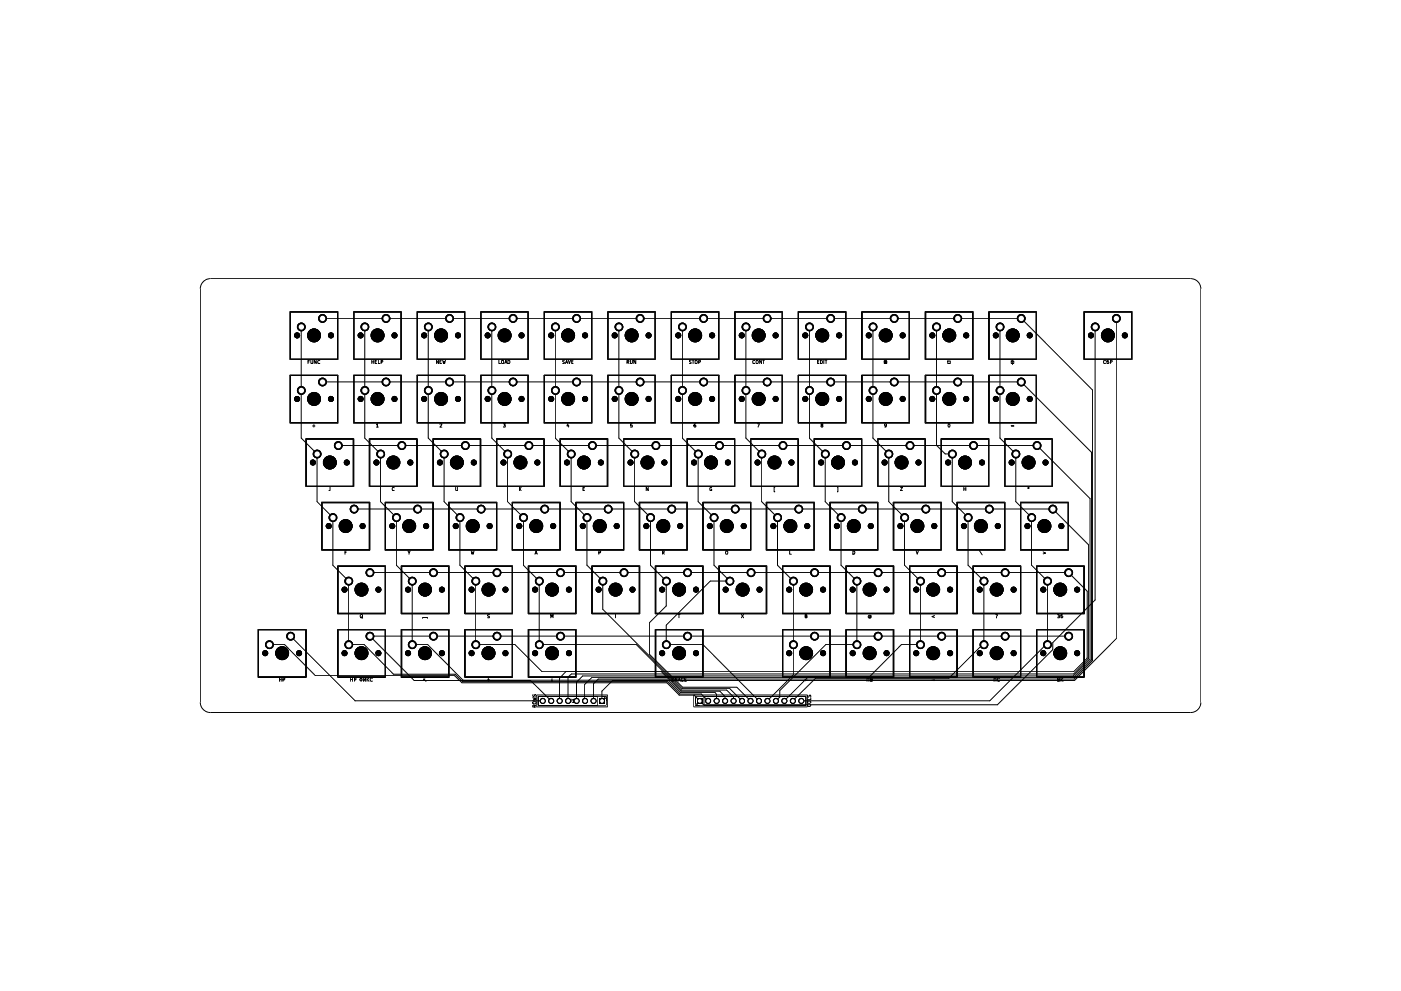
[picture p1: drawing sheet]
<svg xmlns="http://www.w3.org/2000/svg" width="420mm" height="297mm" viewBox="0 0 420 297" stroke-linecap="round" stroke-linejoin="round" font-family="sans-serif">
<g fill="none" stroke="#000" stroke-width=".3">
<path d="M60.7 84.7a3 3 0 0 1 2.4-1.2h294a3 3 0 0 1 3 3.1v123.9a3 3 0 0 1-3 3.1h-294a3 3 0 0 1-3-3.1v-123.9l.1-.7zM86.9 93.3h14.5v14.5h-14.5zM87.1 93.5h14.1v14.2h-14.1zM87.2 93.6h13.9v14h-13.9zM90.3 98v33.3l4.8 4.8v14.3l4.7 4.7v14.3l4.8 4.8v19h4.6l8.8 8.9h18.5l2.2 2.2h61.5l3.7 3.7h6.4l2 2.1M93.4 100l-.6 .1v.2l.6 .4-.3 .3-.3-.1M93.6 100l.3 1 .2-.8 .2 .8 .3-1M94.8 100h.6l-.3 .3 .3 .2v.4h-.6M96.7 95.4h209.5l21.5 21.5v81.1l-5.5 5.5h-142.8l-1.4 1.5v5.1M106 93.3h14.4v14.5h-14.4zM106.1 93.5h14.2v14.2h-14.2zM106.2 93.6h14v14h-14z"/>
<path d="M109.4 98v33.3l4.7 4.8v14.3l4.8 4.7v14.3l4.7 4.8v19h4.7l10.6 10.7h61.4l3.7 3.7h10.5l.4 .5v2M112.4 100l-.6 .1v.2l.6 .4-.2 .3-.4-.1M112.7 100l.2 1 .3-.8 .2 .8 .2-1M125 93.3h14.5v14.5h-14.5zM125.2 93.5h14.1v14.2h-14.1zM125.3 93.6h13.9v14h-13.9zM128.4 98v33.3l4.8 4.8v14.3l4.7 4.7v14.3l4.8 4.8v19h11.7l8.2 8.1h159.4l4.1-4v-20.1l-5.6-5.6h-209.6M131 100h-.5a.51 .51 0 0 0 .5 .7l-.2 .3-.4-.1M131.3 100l.3 1 .1-.8 .2 .8 .3-1M133.9 100h-.4l-.1 .5 .5-.2v.6h-.5M144.1 93.3h14.4v14.5h-14.4zM144.2 93.5h14.2v14.2h-14.2z"/>
<path d="M144.3 93.6h14v14h-14zM147.5 98v33.3l4.7 4.8v14.3l4.8 4.7v14.3l4.7 4.8v19h29.1l13.6 13.6h13.5l2.1 2.1v1.2M150 100h-.5a.51 .51 0 0 0 .5 .7l-.1 .3-.5-.1M150.4 100l.2 1 .2-.8 .2 .8 .2-1M163.1 93.3h14.5v14.5h-14.5zM163.3 93.5h14.1v14.2h-14.1zM163.4 93.6h13.9v14h-13.9zM166.5 98v33.3l4.8 4.8v14.3l4.7 4.7v14.3l4.8 4.8v8.4l23.8 23.8h14.3l3.6 3.7M169.1 100h-.5a.51 .51 0 0 0 .5 .7l-.2 .3-.4-.1M169.4 100l.3 1 .1-.8 .2 .8 .3-1M171.5 100h.6l-.4 1M182.2 93.3h14.4v14.5h-14.4z"/>
<path d="M182.3 93.5h14.2v14.2h-14.2zM182.4 93.6h14v14h-14zM185.6 98v33.3l4.7 4.8v14.3l4.8 4.7v14.3l4.7 4.8v7.4l-5 5v9.6l9.9 9.8h16.3l4 4.1M188.1 100h-.5a.51 .51 0 0 0 .5 .7l-.1 .3-.5-.1M188.5 100l.2 1 .2-.8 .2 .8 .2-1M189.6 100h.6l-.3 .3 .3 .3v.3h-.6M201.2 93.3h14.5v14.5h-14.5zM201.4 93.5h14.1v14.2h-14.1zM201.5 93.6h13.9v14h-13.9zM204.6 98v33.3l4.8 4.8v14.3l4.7 4.7v14.3l4.8 4.8h-5.9l-13.2 13.2v5.8h11l16.8 16.9M207.2 100h-.5a.51 .51 0 0 0 .5 .7l-.2 .3-.4-.1M207.5 100l.3 1 .1-.8 .2 .8 .3-1"/>
<path d="M208.6 100h.7l-.3 .3 .3 .3-.1 .3h-.6M209.6 100h.6l-.4 1M220.3 93.3h14.4v14.5h-14.4zM220.4 93.5h14.2v14.2h-14.2zM220.5 93.6h14v14h-14zM223.7 98v33.3l4.7 4.8v14.3l4.8 4.7v14.3l4.7 4.8v28.1l-7.8 7.8M226.2 100h-.5a.51 .51 0 0 0 .5 .7l-.1 .3-.5-.1M226.6 100l.2 1 .2-.8 .2 .8 .2-1M228 99.9l-.2 .8h.5M228.7 100h.6l-.4 .3 .4 .3-.1 .3h-.5M239.3 93.3h14.5v14.5h-14.5zM239.5 93.5h14.1v14.2h-14.1z"/>
<path d="M239.6 93.6h13.9v14h-13.9zM242.7 98v33.3l4.8 4.8v14.3l4.7 4.7v14.3l4.8 4.8v19h-9.4l-13.8 13.8v2l-1.1 1.1M245.3 100h-.5a.51 .51 0 0 0 .5 .7l-.2 .3-.4-.1M245.6 100l.3 1 .1-.8 .2 .8 .3-1M247.1 99.9l-.3 .8h.6M258.4 93.3h14.4v14.5h-14.4zM258.5 93.5h14.2v14.2h-14.2zM258.6 93.6h14v14h-14zM261.8 98v33.3l4.7 4.8v14.3l4.8 4.7v14.3l4.7 4.8v19h-5.7l-9.5 9.7M264.3 100h-.5a.51 .51 0 0 0 .5 .7l-.1 .3-.5-.1M264.7 100l.2 1 .2-.8 .2 .8 .2-1M266.4 100h-.5v.5a.33 .33 0 0 1 .4 0 .33 .33 0 0 1 0 .5 .33 .33 0 0 1-.4-.1"/>
<path d="M267.3 100h-.4l-.1 .5 .4-.2 .1 .6h-.5M277.4 93.3h14.5v14.5h-14.5zM277.6 93.5h14.1v14.2h-14.1zM277.7 93.6h13.9v14h-13.9zM280.8 98v35.4l2.7 2.7h2.1v14.3l4.7 4.7v14.3l4.8 4.8v19h-.5l-10 10.1h-40l-6.9 6.8M283.4 100h-.5a.51 .51 0 0 0 .5 .7l-.2 .3-.4-.1M283.7 100l.3 1 .1-.8 .2 .8 .3-1M285.4 100h-.3l-.2 .2v.7a.35 .35 0 0 0 .6-.1 .35 .35 0 0 0-.4-.5l-.2 .3M296.5 93.3h14.4v14.5h-14.4zM296.6 93.5h14.2v14.2h-14.2zM296.7 93.6h14v14h-14zM299.9 98v33.3l4.7 4.8v14.3l4.8 4.7v14.3l4.7 4.8v19h-.4l-16.9 16.9h-56.5"/>
<path d="M302.4 100h-.5a.51 .51 0 0 0 .5 .7l-.1 .3-.5-.1M302.8 100l.2 1 .2-.8 .2 .8 .2-1M304.5 100h-.4l-.1 .2v.7a.35 .35 0 0 0 .5-.1 .35 .35 0 0 0-.4-.5l-.1 .3M304.9 100h.6l-.4 1M325 93.3h14.6v14.5h-14.6zM325.2 93.5h14.2v14.2h-14.2zM325.2 93.6h14.1v14h-14.1zM328.4 98v81.8l-12.7 12.8v2.1l-16.6 16.5h-88.1l-2.8-2.8M331.5 100l-.5 .1a.38 .38 0 0 0 0 .4 .38 .38 0 0 0 .5 .1v.3h-.6M331.8 100l.3 1 .1-.8 .2 .8 .3-1M334.8 95.4v96l-12.6 12.6h-138.5l-3.2 3.2v2.9M86.9 112.4h14.5v14.5h-14.5z"/>
<path d="M87.1 112.6h14.1v14.1h-14.1zM87.2 112.6h13.9v14h-13.9zM92.4 108.5h.3M92.9 107.9h-.5v1.1M93.2 107.9l.1 1.1h.4l.1-1.1M93.4 119l-.6 .1v.3l.6 .3-.3 .4-.3-.1M93.6 119l.3 1.1 .2-.8 .2 .8 .3-1.1M94.8 107.9v1.1l-.6-1.1v1.1M95.1 119l-.2 .7h.6M95.3 119.4v.7M95.9 108.1a.48 .48 0 0 0-.7 .2 .48 .48 0 0 0 .3 .7l.4-.1M96.7 114.5h209.5l21.1 21.1v62.2l-5.3 5.3"/>
<path d="M106 112.4h14.4v14.5h-14.4zM106.1 112.6h14.2v14.1h-14.2zM106.2 112.6h14v14h-14zM111.5 108.5h.6M111.5 107.9v1.1M111.9 119h-.5a.51 .51 0 0 0 .5 .7l-.1 .4-.5-.1M112.1 107.9v1.1M112.3 119l.2 1.1 .2-.8 .2 .8 .2-1.1M112.5 108.5h.4M113 107.9h-.5v1.1h.5M113.5 119.3l.2-.3v1.1M113.5 107.9v1.1h.5"/>
<path d="M114.3 108.5l.5-.1-.2-.5h-.3v1.1M114.5 119.1l.1-.1a.47 .47 0 0 1 .4 .6 .47 .47 0 0 1-.5 .4zM114.5 100.4l-.5 .2v-.5h.5v.7l-.5 .2M125 112.4h14.5v14.5h-14.5zM125.2 112.6h14.1v14.1h-14.1zM125.3 112.6h13.9v14h-13.9zM131 119h-.5a.51 .51 0 0 0 .5 .7l-.2 .4-.4-.1M131.3 119l.3 1.1 .1-.8 .2 .8 .3-1.1M131.5 107.9v1.1l-.6-1.1v1.1M131.9 108.5h.3M132.4 107.9h-.5v1.1h.5M132.5 119.3l.3-.3v1.1"/>
<path d="M132.5 100.2l.3-.2v1M132.5 101h.6M132.8 107.9l.2 1.1 .2-.7 .1 .7 .3-1.1M133.9 119h-.3l-.2 .5 .1 .5h.4v-.6l-.5 .2M144.1 112.4h14.4v14.5h-14.4zM144.2 112.6h14.2v14.1h-14.2zM144.3 112.6h14v14h-14zM149.6 107.9v1.1h.5M150 119h-.5a.51 .51 0 0 0 .5 .7l-.1 .4-.5-.1M150.4 119l.2 1.1 .2-.8 .2 .8 .2-1.1M150.6 107.9l.4 .2v.9h-.5l-.1-.4zM151.4 109l.3-1.1 .4 1.1"/>
<path d="M151.5 108.7h.4M151.6 100.1l.5-.1v.2l-.6 .8h.6M151.6 119.1l.5-.1v.3l-.6 .8h.6M152.3 107.9l.6 .3-.2 .8h-.4zM152.5 100.2l.3-.2v1M152.5 119.1l.5-.1 .1 .2-.6 .9h.6M152.5 101h.6M163.1 112.4h14.5v14.5h-14.5zM163.3 112.6h14.1v14.1h-14.1zM163.4 112.6h13.9v14h-13.9zM169.1 119h-.5a.51 .51 0 0 0 .5 .7l-.2 .4-.4-.1M169.2 108l-.5 .1 .5 .8-.5 .1"/>
<path d="M169.4 119l.3 1.1 .1-.8 .2 .8 .3-1.1M169.6 109l.3-1.1 .4 1.1M169.7 108.7h.5M170.4 107.9l.4 1.1 .3-1.1M170.6 100.1l.5-.1 .1 .2-.7 .8h.7M170.6 119.1l.5-.1 .1 .3-.7 .8h.7M171.4 108.5h.4M171.7 119.5l-.1-.5h.4l.1 .3-.6 .3 .2 .5 .4-.3-.1-.3M171.9 107.9h-.5v1.1h.5M182.2 112.4h14.4v14.5h-14.4zM182.3 112.6h14.2v14.1h-14.2zM182.4 112.6h14v14h-14z"/>
<path d="M188 108.5h.6l-.1-.6h-.5v1.1M188.1 119h-.5a.51 .51 0 0 0 .5 .7l-.1 .4-.5-.1M188.3 108.5l.3 .5M188.5 119l.2 1.1 .2-.8 .2 .8 .2-1.1M189.1 107.9v1.1l.6-.2v-.9M189.6 119h.6l-.3 .4 .3 .2v.4h-.6M190.6 100.1l.5-.1 .1 .2-.6 .8h.6M190.6 119h.6l-.4 .4 .4 .2-.1 .4h-.5M190.7 107.9v1.1l-.6-1.1v1.1M201.2 112.4h14.5v14.5h-14.5zM201.4 112.6h14.1v14.1h-14.1zM201.5 112.6h13.9v14h-13.9z"/>
<path d="M207.2 119h-.5a.51 .51 0 0 0 .5 .7l-.2 .4-.4-.1M207.3 108l-.5 .1v.3l.5 .2-.1 .4h-.4M207.5 119l.3 1.1 .1-.8 .2 .8 .3-1.1M207.6 107.9h.5M207.9 107.9v1.1M208.4 108.1l.3-.2 .3 .2v.9l-.6-.1zM208.6 119h.7l-.3 .4 .3 .2-.1 .4h-.6M209.5 108.5h.4l.2-.3-.6-.3v1.1M209.8 119.5l-.1-.5h.4l.1 .3-.6 .3 .2 .5 .4-.3-.1-.3M220.3 112.4h14.4v14.5h-14.4zM220.4 112.6h14.2v14.1h-14.2zM220.5 112.6h14v14h-14z"/>
<path d="M226.2 119h-.5a.51 .51 0 0 0 .5 .7l-.1 .4-.5-.1M226.3 108.1v-.1a.52 .52 0 0 0-.6 .3 .52 .52 0 0 0 .2 .7l.4-.1M226.6 119l.2 1.1 .2-.8 .2 .8 .2-1.1M226.7 108.1l.3-.2 .3 .2-.1 .9-.5-.1zM228 119l-.2 .7h.5M228.3 100.3v.7M228.3 119.4v.7M228.4 107.9v1.1l-.6-1.1v1.1M228.7 107.9h.6M228.9 119l-.2 .7h.6M229 107.9v1.1M229.2 119.4v.7"/>
<path d="M239.3 112.4h14.5v14.5h-14.5zM239.5 112.6h14.1v14.1h-14.1zM239.6 112.6h13.9v14h-13.9zM245.2 108.5h.3M245.3 119h-.5a.51 .51 0 0 0 .5 .7l-.2 .4-.4-.1M245.6 119l.3 1.1 .1-.8 .2 .8 .3-1.1M245.6 107.9h-.4v1.1h.4M246 107.9l.6 .3-.1 .8h-.5zM247.1 107.9v1.1M247.3 119h-.5v.5a.33 .33 0 0 1 .5 0 .33 .33 0 0 1 0 .5 .33 .33 0 0 1-.5 0M247.3 100.3v.7M247.4 107.9h.6"/>
<path d="M247.7 107.9v1.1M247.8 119.1l.1-.1a.47 .47 0 0 1 .4 .6 .47 .47 0 0 1-.5 .4zM248.3 100.4l-.5 .2v-.6l.5 .2-.1 .7-.4 .1M258.4 112.4h14.4v14.5h-14.4zM258.5 112.6h14.2v14.1h-14.2zM258.6 112.6h14v14h-14zM264.3 119h-.5a.51 .51 0 0 0 .5 .7l-.1 .4-.5-.1M264.7 119l.2 1.1 .2-.8 .2 .8 .2-1.1M265.2 108.2h.7v.8h-.7zM265.3 108.2v.8M265.4 108.2v.8M265.5 108.2v.8"/>
<path d="M265.6 108.2v.8M265.7 108.2v.8M265.8 108.2v.8M265.9 108.2v.8M266.4 119h-.5v.5a.33 .33 0 0 1 .4 0 .33 .33 0 0 1 0 .5 .33 .33 0 0 1-.4 0M267.3 119h-.3l-.2 .5 .2 .6 .3-.1-.1-.6-.4 .2M277.4 112.4h14.5v14.5h-14.5zM277.6 112.6h14.1v14.1h-14.1zM277.7 112.6h13.9v14h-13.9zM283.4 119h-.5a.51 .51 0 0 0 .5 .7l-.2 .4-.4-.1M283.7 119l.3 1.1 .1-.8 .2 .8 .3-1.1M284.2 108.2h.8v.8h-.8z"/>
<path d="M285.4 119h-.3l-.2 .3v.7a.35 .35 0 0 0 .6-.2 .35 .35 0 0 0-.4-.4l-.2 .2M285.8 100.2l.4-.2v1M285.8 119.1l.5-.1 .1 .2-.6 .9h.6M285.8 101h.6M296.5 112.4h14.4v14.5h-14.4zM296.6 112.6h14.2v14.1h-14.2zM296.7 112.6h14v14h-14zM302.4 119h-.5a.51 .51 0 0 0 .5 .7l-.1 .4-.5-.1M302.8 119l.2 1.1 .2-.8 .2 .8 .2-1.1M303.3 108.2h.7v.8h-.7zM303.7 107.9v1.4M304.5 119h-.4l-.1 .3v.7a.35 .35 0 0 0 .5-.2 .35 .35 0 0 0-.4-.4l-.1 .2"/>
<path d="M305.1 119.5l-.1-.5h.4l.1 .3-.6 .3 .2 .5 .4-.3-.2-.3M331.6 108.1l-.3-.2-.3 .3v.7h.6M332.5 107.9h-.5v1.1h.4l.2-.3-.2-.3h-.4M333 100.2l.2-.2v1M333 108.5h.3l.3-.3-.6-.3v1.1M333 101h.6M91.7 131.4h14.4v14.5h-14.4zM91.8 131.6h14.2v14.2h-14.2zM91.9 131.7h14v14h-14zM93.7 127.7h.8M94.1 127.3v.7M98.1 138.1h-.5a.51 .51 0 0 0 .5 .7l-.1 .3-.5-.1"/>
<path d="M98.5 138.1l.2 1 .2-.8 .2 .8 .2-1M100.2 138.1h-.5v.5l.3-.2 .2 .3v.3h-.5M101.4 133.5h209.6l15.9 15.9v48.2l-5 5h-147.1l-1.9 1.9v5.6M110.7 131.4h14.5v14.5h-14.5zM110.9 131.6h14.2v14.2h-14.2zM111 131.7h13.9v14h-13.9zM112.9 127.3l.3-.3v1M112.9 128h.6M113.5 120.1h.5M116.7 138.1l-.6 .2 .6 .4v.3h-.6M117 138.1l.3 1 .1-.8 .2 .8 .3-1M118.2 138.3l.3-.2v1"/>
<path d="M118.2 139.1h.6M119.1 138.3l.4-.2v1M119.1 139.1h.6M129.8 131.4h14.4v14.5h-14.4zM129.9 131.6h14.2v14.2h-14.2zM130 131.7h14v14h-14zM131.9 127.2l.4-.2 .2 .3-.6 .7h.6M132.5 120.1h.6M135.7 138.1l-.6 .2 .6 .4v.3h-.6M136.1 138.1l.2 1 .2-.8 .2 .8 .2-1M137.2 138.3l.4-.2v1M137.2 139.1h.6"/>
<path d="M138.2 138.1h.7l-.5 1M148.8 131.4h14.5v14.5h-14.5zM149 131.6h14.2v14.2h-14.2zM149.1 131.7h13.9v14h-13.9zM151 127h.6l-.4 .4 .4 .2-.1 .4-.5-.1M154.8 138.1l-.6 .2 .6 .4v.3h-.6M155.1 138.1l.3 1 .1-.8 .2 .8 .3-1M156.3 138.2l.5-.1 .1 .2-.6 .8h.6M157.2 138.1h.6l-.3 .3 .3 .2v.4h-.6M167.9 131.4h14.4v14.5h-14.4zM168 131.6h14.2v14.2h-14.2zM168.1 131.7h14v14h-14z"/>
<path d="M170.3 127l-.3 .7h.6M170.5 127.3v.7M173.8 138.1l-.6 .2 .6 .4v.3h-.6M174.2 138.1l.2 1 .2-.8 .2 .8 .2-1M175.3 138.2l.6-.1v.2l-.6 .8h.6M176.9 138.5l-.5 .2-.1-.4 .6-.1v.7l-.5 .2M186.9 131.4h14.5v14.5h-14.5zM187.1 131.6h14.2v14.2h-14.2zM187.2 131.7h13.9v14h-13.9zM189.6 127h-.5v.5l.5-.1v.6l-.5-.1M192.9 138.1l-.6 .2 .6 .4v.3h-.6M193.2 138.1l.3 1 .1-.8 .2 .8 .3-1"/>
<path d="M194.4 138.1h.6l-.4 .3 .4 .3-.1 .3h-.5M195.6 138l-.3 .8h.7M195.8 138.4v.7M206 131.4h14.4v14.5h-14.4zM206.1 131.6h14.2v14.2h-14.2zM206.2 131.7h14v14h-14zM208.6 127l-.3 .1-.2 .3 .1 .6h.4v-.6l-.5 .2M211.9 138.1l-.6 .2 .6 .4v.3h-.6M212.3 138.1l.2 1 .2-.8 .2 .8 .2-1M213.4 138.1h.6l-.3 .3 .3 .3v.3h-.6M215 138.5l-.5 .2-.1-.4 .6-.1v.7l-.5 .2M225 131.4h14.5v14.5h-14.5z"/>
<path d="M225.2 131.6h14.2v14.2h-14.2zM225.3 131.7h13.9v14h-13.9zM227.2 127h.6l-.5 1M231 138.1l-.6 .2 .6 .4v.3h-.6M231.3 138.1l.3 1 .1-.8 .2 .8 .3-1M232.7 138l-.2 .8h.6M233 138.4v.7M234 138.1h-.5l-.1 .5 .4-.2 .2 .6h-.6M244.1 131.4h14.4v14.5h-14.4zM244.2 131.6h14.2v14.2h-14.2zM244.3 131.7h14v14h-14zM246.4 127.4l-.1-.3 .3-.1 .2 .3-.5 .2v.5h.4l-.1-.6"/>
<path d="M250 138.1l-.6 .2 .6 .4v.3h-.6M250.4 138.1l.2 1 .2-.8 .2 .8 .2-1M252.1 138.1h-.5l-.1 .5 .5-.2 .1 .6h-.6M252.5 138.3l.3-.2v1M252.5 139.1h.6M263.1 131.4h14.5v14.5h-14.5zM263.3 131.6h14.2v14.2h-14.2zM263.4 131.7h13.9v14h-13.9zM265.9 127.4l-.5 .3-.1-.6 .4-.1 .2 .3-.2 .7h-.4M269.1 138.1l-.6 .2 .6 .4v.3h-.6M269.4 138.1l.3 1 .1-.8 .2 .8 .3-1M271.1 138.1h-.4l-.1 .5 .4-.2 .1 .6h-.5"/>
<path d="M271.5 138.1h.7l-.4 1M282.2 131.4h14.4v14.5h-14.4zM282.3 131.6h14.2v14.2h-14.2zM282.4 131.7h14v14h-14zM284.6 127a.47 .47 0 0 1 .3 .6 .47 .47 0 0 1-.5 .3l-.1-.5zM288.1 138.1l-.6 .2 .6 .4v.3h-.6M288.5 138.1l.2 1 .2-.8 .2 .8 .2-1M290.2 138.1h-.4l-.2 .4 .1 .5h.5l-.1-.6-.5 .3M290.6 138.1h.6l-.4 .3 .4 .2v.4h-.6M301.2 131.4h14.5v14.5h-14.5zM301.4 131.6h14.2v14.2h-14.2zM301.5 131.7h13.9v14h-13.9z"/>
<path d="M303.3 127.5h.7M303.3 127.8h.7M307.2 138.1l-.6 .2 .6 .4v.3h-.6M307.5 138.1l.3 1 .1-.8 .2 .8 .3-1M309.2 138.1h-.3l-.2 .4 .1 .5h.4l-.1-.6-.4 .3M310.2 138.5l-.4 .2-.2-.4 .6-.1v.7l-.4 .2M96.4 150.5h14.6v14.5h-14.6zM96.6 150.7h14.2v14.1h-14.2zM96.6 150.7h14.1v14h-14.1zM99 146v1l-.4 .1M102.9 157.2l-.6 .1 .6 .7-.6 .1M103.2 157.1l.3 1.1 .1-.8 .2 .8 .3-1.1"/>
<path d="M104.9 157.1l-.3 .1-.2 .8 .2 .2 .4-.2-.2-.5-.4 .2M106.2 152.6h209.5l10.8 10.7v34.1l-4.5 4.6h-150.6l-1.1 .9v7.2M115.4 150.5h14.6v14.5h-14.6zM115.6 150.7h14.2v14.1h-14.2zM115.7 150.7h14.1v14h-14.1zM118.2 146.2v-.1a.52 .52 0 0 0-.6 .3 .52 .52 0 0 0 .2 .7l.4-.1M121.4 157.2h-.5v.3l.5 .2v.4h-.5M121.8 157.1l.2 1.1 .2-.8 .2 .8 .2-1.1M122.9 157.4l.4-.3v1.1M122.9 158.2h.6M124 157.2h.5v.4l-.6 .6h.6M134.5 150.5h14.6v14.5h-14.6z"/>
<path d="M134.7 150.7h14.2v14.1h-14.2zM134.7 150.7h14.1v14h-14.1zM136.7 146l.1 1.1 .4-.1v-1M140.5 157.2h-.5v.3l.5 .2v.4h-.5M140.8 157.1l.3 1.1 .1-.8 .3 .8 .1-1.1M142 157.4l.3-.3v1.1M142 158.2h.6M143.2 157.6l-.2-.4h.5v.3l-.5 .1 .2 .6 .3-.1-.2-.5M153.5 150.5h14.6v14.5h-14.6zM153.7 150.7h14.2v14.1h-14.2zM153.8 150.7h14.1v14h-14.1zM155.8 146v1.1"/>
<path d="M155.9 146.5l.4 .6M156.3 146l-.5 .6M159.5 157.2h-.5v.3l.5 .2v.4h-.5M159.9 157.1l.2 1.1 .2-.8 .2 .8 .2-1.1M161 157.2h.6v.4l-.6 .6h.6M162.2 157.1l-.1 .7h.5M162.5 157.5v.7M172.6 150.5h14.6v14.5h-14.6zM172.8 150.7h14.2v14.1h-14.2zM172.8 150.7h14.1v14h-14.1zM174.8 146.6h.4M175.3 146h-.5v1.1h.5"/>
<path d="M178.6 157.2h-.5v.3l.5 .2v.4h-.5M178.9 157.1l.3 1.1 .1-.8 .3 .8 .1-1.1M180.1 157.1h.6l-.4 .4 .4 .1v.5h-.6M181.3 157.1l.3 .2-.2 .9-.3-.2zM191.6 150.5h14.6v14.5h-14.6zM191.8 150.7h14.2v14.1h-14.2zM191.9 150.7h14.1v14h-14.1zM194.4 146v1.1l-.6-1.1v1.1M197.6 157.2h-.5v.3l.5 .2v.4h-.5M198 157.1l.2 1.1 .2-.8 .2 .8 .2-1.1M199.1 157.1h.6l-.3 .4 .3 .1v.5h-.6M200.7 157.1h-.5v.5v-.1l.5 .1v.5h-.5"/>
<path d="M210.7 150.5h14.6v14.5h-14.6zM210.9 150.7h14.2v14.1h-14.2zM210.9 150.7h14.1v14h-14.1zM213.4 146.1a.52 .52 0 0 0-.5 .3 .52 .52 0 0 0 .1 .7h.4v-.5h-.1M216.7 157.2h-.5v.3l.5 .2v.4h-.5M217 157.1l.3 1.1 .1-.8 .3 .8 .1-1.1M218.4 157.1l-.2 .7h.7M218.7 157.5v.7M219.4 157.1l.3 .2-.2 .9-.3-.2zM229.7 150.5h14.6v14.5h-14.6zM229.9 150.7h14.2v14.1h-14.2zM230 150.7h14.1v14h-14.1z"/>
<path d="M232.4 146h-.2v1.4h.2M235.7 157.2h-.5v.3l.5 .2v.4h-.5M236.1 157.1l.2 1.1 .2-.8 .2 .8 .2-1.1M237.5 157.1l-.3 .7h.7M237.7 157.5v.7M238.7 157.1l-.4 .3v.7h.5l-.2-.6-.3 .2M248.8 150.5h14.6v14.5h-14.6zM249 150.7h14.2v14.1h-14.2zM249 150.7h14.1v14h-14.1zM251.1 146h.2v1.4h-.2M254.8 157.2h-.5v.3l.5 .2v.4h-.5M255.1 157.1l.3 1.1 .1-.8 .3 .8 .1-1.1"/>
<path d="M256.9 157.1h-.5l-.1 .5 .4-.1 .2 .6h-.6M257.3 157.2h.5v.4l-.6 .6h.6M267.8 150.5h14.6v14.5h-14.6zM268 150.7h14.2v14.1h-14.2zM268.1 150.7h14.1v14h-14.1zM270 146h.7l-.7 1.1h.7M273.8 157.2h-.5v.3l.5 .2v.4h-.5M274.2 157.1l.2 1.1 .2-.8 .2 .8 .2-1.1M275.9 157.1h-.5l-.1 .5 .5-.1 .1 .6h-.6M276.5 157.6l-.1-.4h.5v.3l-.5 .1 .1 .6 .4-.1-.2-.5M286.9 150.5h14.6v14.5h-14.6zM287.1 150.7h14.2v14.1h-14.2z"/>
<path d="M287.1 150.7h14.1v14h-14.1zM289.1 146.6h.5M289.1 146v1.1M289.6 146v1.1M292.9 157.2h-.5v.3l.5 .2v.4h-.5M293.2 157.1l.3 1.1 .1-.8 .3 .8 .1-1.1M294.9 157.1l-.3 .1-.2 .8 .6 .1-.2-.6-.4 .2M295.6 157.1l-.2 .7h.6M295.8 157.5v.7M305.9 150.5h14.6v14.5h-14.6zM306.1 150.7h14.2v14.1h-14.2zM306.2 150.7h14.1v14h-14.1z"/>
<path d="M308.2 146.2h.5M308.3 146.5l.1-.2 .1 .2M308.4 146v.3M311.9 157.2h-.5v.3l.5 .2v.4h-.5M312.3 157.1l.2 1.1 .2-.8 .2 .8 .2-1.1M313.4 157.1h.7l-.4 1.1M314.6 157.1l.4 .2-.2 .9-.3-.2zM101.2 169.5h14.5v14.5h-14.5zM101.3 169.7h14.2v14.2h-14.2zM101.5 169.8h13.9v14h-13.9zM103.5 165.6h.3M103.9 165.1h-.4v1"/>
<path d="M107.6 176.3h-.5v.2l.5 .3v.3h-.5M107.9 176.2l.3 1 .2-.8 .2 .8 .2-1M109.1 176.2h.7l-.4 1M120.3 169.5h14.4v14.5h-14.4zM120.4 169.7h14.2v14.2h-14.2zM120.5 169.8h14v14h-14zM122.3 165.1l.4 .6 .3-.6M122.7 165.7v.4M126.2 176.3h-.6v.2l.6 .4-.2 .3-.4-.1M126.6 176.2l.1 1 .3-.8 .2 .8 .2-1M127.8 176.4l.2-.2v1M127.8 177.2h.5"/>
<path d="M128.6 176.2h.7l-.4 .3 .3 .1 .1 .4-.7 .1M139.3 169.5h14.5v14.5h-14.5zM139.4 169.7h14.2v14.2h-14.2zM139.6 169.8h13.9v14h-13.9zM141.3 165.1l.3 1 .1-.7 .2 .7 .3-1M145.3 176.3h-.6v.2l.6 .4-.3 .3-.3-.1M145.6 176.2l.2 1 .2-.8 .2 .8 .3-1M146.8 176.4l.3-.2v1M146.8 177.2h.5M148.3 176.6l-.5 .2-.1-.5 .6 .1-.1 .7-.4 .1M158.4 169.5h14.4v14.5h-14.4zM158.5 169.7h14.2v14.2h-14.2z"/>
<path d="M158.6 169.8h14v14h-14zM160.4 166.1l.4-1 .3 1M160.5 165.9h.5M164.3 176.3h-.6v.2l.6 .4-.2 .3-.4-.1M164.7 176.2l.1 1 .3-.8 .2 .8 .2-1M165.9 176.3h.5v.3l-.6 .6h.6M167.3 176.2h-.5v.5l.5-.1 .1 .4-.6 .1M177.4 169.5h14.5v14.5h-14.5zM177.5 169.7h14.2v14.2h-14.2zM177.7 169.8h13.9v14h-13.9zM179.6 165.7l.5-.1v-.4l-.5-.1v1M183.4 176.3h-.6v.2l.6 .4-.3 .3-.3-.1"/>
<path d="M183.7 176.2l.2 1 .2-.8 .2 .8 .3-1M184.8 176.2h.6l-.3 .3 .3 .2v.4h-.6M185.8 176.4l.3-.2v1M185.8 177.2h.6M196.5 169.5h14.4v14.5h-14.4zM196.6 169.7h14.2v14.2h-14.2zM196.7 169.8h14v14h-14zM198.6 165.7l.5-.1v-.4l-.5-.1v1M198.9 165.7l.3 .4M202.4 176.3h-.6v.2l.6 .4-.2 .3-.4-.1M202.8 176.2l.1 1 .3-.8 .2 .8 .2-1M203.9 176.2h.6l-.4 .3 .4 .2v.4h-.6"/>
<path d="M205.4 176.2l-.5 .2v.7l.6-.1-.3-.5-.3 .3M215.5 169.5h14.5v14.5h-14.5zM215.6 169.7h14.2v14.2h-14.2zM215.8 169.8h13.9v14h-13.9zM217.8 165.1l.5 .3-.2 .7h-.3l-.2-.3zM221.5 176.3h-.6v.2l.6 .4-.3 .3-.3-.1M221.8 176.2l.2 1 .2-.8 .2 .8 .3-1M223.2 176.1l-.2 .8h.6M223.4 176.5v.7M223.9 176.4l.3-.2v1M223.9 177.2h.6M234.6 169.5h14.4v14.5h-14.4z"/>
<path d="M234.7 169.7h14.2v14.2h-14.2zM234.8 169.8h14v14h-14zM236.8 165.1v1h.5M240.5 176.3h-.6v.2l.6 .4-.2 .3-.4-.1M240.9 176.2l.1 1 .3-.8 .2 .8 .2-1M242.2 176.1l-.1 .8h.6M242.5 176.5v.7M242.9 176.2h.7l-.4 1M253.6 169.5h14.5v14.5h-14.5zM253.7 169.7h14.2v14.2h-14.2zM253.9 169.8h13.9v14h-13.9zM255.8 165.1a.55 .55 0 0 1 .5 .4 .55 .55 0 0 1-.2 .6h-.3z"/>
<path d="M259.6 176.3h-.6l.2 .4 .4 .2-.3 .3-.3-.1M259.9 176.2l.2 1 .2-.8 .2 .8 .3-1M261.6 176.2h-.5v.5l.1-.2 .4 .2v.4h-.5M262 176.2h.6l-.3 .3 .3 .1v.4l-.6 .1M272.7 169.5h14.4v14.5h-14.4zM272.8 169.7h14.2v14.2h-14.2zM272.9 169.8h14v14h-14zM274.7 165.1l.4 1 .3-1M278.6 176.3h-.6v.2l.6 .4-.2 .3-.4-.1M279 176.2l.1 1 .3-.8 .2 .8 .2-1M280.7 176.2h-.5v.5v-.2l.5 .2v.4h-.5M281.7 176.6l-.5 .2-.1-.5 .6 .1-.2 .7-.3 .1"/>
<path d="M291.7 169.5h14.5v14.5h-14.5zM291.8 169.7h14.2v14.2h-14.2zM292 169.8h13.9v14h-13.9zM293.7 165l.9 1.3M297.7 176.3h-.6v.2l.6 .4-.3 .3-.3-.1M298 176.2l.2 1 .2-.8 .2 .8 .3-1M299.6 176.2l-.4 .2v.7h.5l-.1-.6-.4 .3M300.7 176.2h-.6v.5l.6-.1v.4l-.6 .1M310.8 169.5h14.4v14.5h-14.4zM310.9 169.7h14.2v14.2h-14.2zM311 169.8h14v14h-14zM312.8 165.4l.8 .4-.8 .2"/>
<path d="M316.7 176.3l-.6 .1 .6 .6-.6 .1M317.1 176.2l.1 1 .3-.8 .2 .8 .2-1M318.2 176.2h.7l-.5 1M319.2 176.4l.2-.2v1M319.2 177.2h.6M77.3 188.6h14.6v14.5h-14.6zM77.5 188.8h14.2v14.1h-14.2zM77.6 188.8h14.1v14h-14.1zM80.8 193.2h4.5l9.3 9.3h41.7l2.2 2.1h61.5l3.7 3.8 38.4-.1v3.6h-34v-3.6M83.8 195.3l-.6 .1 .6 .7-.6 .1M84.2 195.2l.2 1.1 .2-.8 .2 .8 .2-1.1M85.3 195.3l.5-.1 .1 .3-.6 .8h.6"/>
<path d="M87.1 190.7l19.4 19.4h56.2M101.2 188.6h14.5v14.5h-14.5zM101.3 188.8h14.2v14.1h-14.2zM101.5 188.8h13.9v14h-13.9zM107.6 195.3h-.5v.3l.5 .2v.4h-.5M107.9 195.2l.3 1.1 .2-.8 .2 .8 .2-1.1M108.1 184.3l.2-.2 .4 .2-.1 .9-.5-.1zM108.3 184.9l.5 .4M109.4 195.7l-.3-.3 .5-.2 .1 .3-.6 .3 .3 .5 .3-.2-.1-.4M120.3 188.6h14.4v14.5h-14.4zM120.4 188.8h14.2v14.1h-14.2zM120.5 188.8h14v14h-14z"/>
<path d="M126.2 195.3h-.6v.3l.6 .3-.2 .4-.4-.1M126.6 195.2l.1 1.1 .3-.8 .2 .8 .2-1.1M126.7 185.3v-.2h1.5v.2M127.8 195.5l.2-.3v1.1M127.8 196.3h.5M128.9 195.2l-.2 .7h.6M129.2 195.6v.7M139.3 188.6h14.5v14.5h-14.5zM139.4 188.8h14.2v14.1h-14.2zM139.6 188.8h13.9v14h-13.9zM145.3 195.3h-.6v.3l.6 .3-.3 .4-.3-.1M145.6 195.2l.2 1.1 .2-.8 .2 .8 .3-1.1"/>
<path d="M146.8 195.3h.5v.4l-.6 .6h.6M146.8 184.2l-.6 .1v.3l.6 .3-.1 .3h-.5M147.7 195.4l.3-.2a.47 .47 0 0 1 .3 .6 .47 .47 0 0 1-.5 .4zM158.4 188.6h14.4v14.5h-14.4zM158.5 188.8h14.2v14.1h-14.2zM158.6 188.8h14v14h-14zM164.3 195.3h-.6v.3l.6 .3-.2 .4-.4-.1M164.7 195.2l.1 1.1 .3-.8 .2 .8 .2-1.1M165.2 185.2v-1.1l.3 .8 .4-.8v1.1M165.9 195.3h.5v.4l-.6 .6h.6M167.3 195.2l-.5 .3v.7l.6-.1-.3-.5-.3 .2M184.6 184.1v1.1"/>
<path d="M196.6 188.8h14.2v14.1h-14.2zM196.7 188.8h14v14h-14zM202.4 195.3h-.6v.3l.6 .3-.2 .4-.4-.1M202.8 195.2l.1 1.1 .3-.8 .2 .8 .2-1.1M203.4 184.1h.6M203.6 184.1v1.1M204.1 195.2l-.1 .7h.6M204.4 195.6v.7M204.9 195.3l.3-.1 .3 .3-.7 .8h.7M222.3 184.1l.7 1.1M223 184.1l-.7 1.1M234.8 188.8h14v14h-14z"/>
<path d="M240.5 195.3h-.6v.3l.6 .3-.2 .4-.4-.1M240.9 195.2l.1 1.1 .3-.8 .2 .8 .2-1.1M241.5 184.7l.5-.1-.2-.5h-.3v1.1h.5l.1-.4-.3-.1M242.2 195.2l-.1 .7h.6M242.5 195.6v.7M243.2 195.7l-.2-.4 .6 .1-.6 .3 .2 .6 .4-.2-.3-.4M253.9 188.8h13.9v14h-13.9zM259.6 195.3h-.6l.2 .4 .4 .2-.3 .4-.3-.1M259.9 195.2l.2 1.1 .2-.8 .2 .8 .3-1.1M261 184.7l-.1-.1-.3 .1 .1 .4 .3-.1M261 184.6l.1 .5 .2-.4-.3-.3h-.4l-.3 .4 .3 .5 .6-.1M261.6 195.2h-.5v.5l.1-.1 .4 .1v.5h-.5"/>
<path d="M262.3 195.2l-.3 .7h.6M262.6 195.6v.7M272.8 188.8h14.2v14.1h-14.2zM272.9 188.8h14v14h-14zM278.6 195.3h-.6v.3l.6 .3-.2 .4-.4-.1M279 195.2l.1 1.1 .3-.8 .2 .8 .2-1.1M280.2 184.5l-.7 .3 .7 .3M280.6 195.2l-.4 .3v.7h.5l-.2-.6-.3 .2M281.1 195.4l.2-.2a.47 .47 0 0 1 .4 .6 .47 .47 0 0 1-.5 .4zM291.8 188.8h14.2v14.1h-14.2zM292 188.8h13.9v14h-13.9zM297.7 195.3h-.6v.3l.6 .3-.3 .4-.3-.1"/>
<path d="M298 195.2l.2 1.1 .2-.8 .2 .8 .3-1.1M298.6 184.2h.5l-.2 .6M298.9 185.1v.1M299.6 195.2l-.4 .3v.7h.5l-.1-.6-.4 .2M300.7 195.2l-.6 .3v.7l.6-.1-.2-.5-.4 .2M310.9 188.8h14.2v14.1h-14.2zM311 188.8h14v14h-14zM316.7 195.3l-.6 .1 .6 .7-.6 .1M317.1 195.2l.1 1.1 .3-.8 .2 .8 .2-1.1M317.2 184.2l.5 .1-.2 .4 .3 .1-.1 .4h-.5M317.3 184.7h.2M318.2 195.2h.7l-.5 1.1"/>
<path d="M318.6 184.1h-.4v1.1h.4l.2-.3-.2-.3h-.4M319.2 195.3l.3-.1 .3 .3-.7 .8h.7M320.5 190.7h-209.6l13.3 13.3h34.9l6.2 6.1M83.8 203.7h.5M83.8 203.2v1M84.3 203.2v1M84.8 203.8l.5-.1v-.5h-.5v1M105.2 203.2v1M105.2 203.7h.5M105.7 203.2v1M106.3 203.8l.5-.1-.2-.5h-.3v1M107.9 203.6l.5-.2 .2 .1v.4l-.4 .1z"/>
<path d="M108.3 203.2v1M109.1 203.2v1l.5-1v1M110.1 203.2v1M110.2 203.7l.5 .5M110.7 203.2l-.6 .6M111.7 203.4l-.4-.2-.3 .5 .3 .5 .4-.1M127.1 203.5l.7 .7M127.4 203.5h-.3v.4M146.3 203.7l.2-.2 .2 .2M146.5 203.5v.7M159.8 210.5l.8-.2 .2 .4-.7 .3zM159.8 209.1l1 .2-.8 .2 .8 .2-1 .3"/>
<path d="M159.9 208.2v.5a.38 .38 0 0 0 .4-.1 .38 .38 0 0 0 .1-.4h.3v.6M160.3 211.9v-.5l-.4-.1-.1 .6h1M160.8 211.3l-.5 .4M161 208.3h21.2v3.6h-21.2zM161.3 208.7h18v2.8h-18zM161.5 208.8h19.6l.7 .7v1.9h-20.3zM165.4 204l.1 .2 .3-.2M165.5 203.5v.7M169.7 201.3l-1.9 2v6.8M170.3 210.1h.1M171.3 209.5v.7l-.4 .4M171.7 209.8l.3-.3v1.1"/>
<path d="M171.7 210.6h.5M180.6 208.7h1.3v1.4M196.5 203.1v-14.5h14.4v14.5M198.4 201.3l5.8 5.9h11.7l1.5 1.6v1.3M202 203.3l-.5 .1 .5 .7-.5 .1M202.5 203.8l.5-.1-.1-.5h-.4v1M203.4 204.2l.3-1 .3 1M204.9 203.4l-.3-.2-.3 .3 .1 .6h.5M205.3 203.7h.4M205.8 203.2h-.5v1h.5M208.5 210.1v1.4h1.3M208.6 208.8h33v2.6h-32.3l-.7-.6z"/>
<path d="M211.1 208.7h30.7v2.8h-30.7zM224.8 209.5v.7l-.4 .4M225.2 209.6l.4-.1 .1 .5-.6 .6h.6M234.6 203.1v-14.5h14.4v14.5M241.4 203.9h.7M241.6 203.7l-.2 .2 .2 .1M242.2 211.2l-.1 .2 .3 .4h.5l.3-.4-.1-.2M242.2 210.2l.8-.1 .2 .5-.7 .2-.4-.2zM242.2 208.4l.1 .6 .3-.1 .1-.5h.4v.6M242.4 202.9l-7.2 7.2M243.2 209.2v.5h-1.1M248.9 202.9v-14.1h-14.2v14.1h33.2v-14.1h-14.2v14.1"/>
<path d="M253.6 203.1v-14.5h14.5v14.5M260 204.2v-1h.6v1M261 203.7l.6-.2-.2-.3h-.4v1h.5l.1-.4-.2-.1M272.7 203.1v-14.5h14.4v14.5M279.5 203.9h.7M280.1 203.7l.1 .2-.1 .1M291.7 203.1v-14.5h14.5v14.5M298.1 204.2v-1h.6v1M299.7 203.4l-.2-.2-.4 .3 .1 .6h.5M310.8 203.1v-14.5h14.4v14.5h-147.7l-2.2 2 .1 5M317.2 203.7l.6-.2-.3-.3h-.3v1h.5l.1-.4-.3-.1M318.2 203.2v1"/>
<path d="M318.3 203.7l.5 .5M318.8 203.2l-.6 .6"/>
</g>
<g fill="#000">
<path d="M179.6 209.2h1.8v1.7h-1.8zM179.6 209.3h1.8v1.6h-1.8zM209 209.2h1.7v1.7h-1.7zM209 209.3h1.8v1.6h-1.8z"/>
<circle cx="90.3" cy="98" r="1.31"/>
<circle cx="90.4" cy="98" r="1.31"/>
<circle cx="96.7" cy="95.4" r="1.31"/>
<circle cx="96.7" cy="95.5" r="1.31"/>
<circle cx="109.4" cy="98" r="1.31"/>
<circle cx="115.7" cy="95.4" r="1.31"/>
<circle cx="115.8" cy="95.5" r="1.31"/>
<circle cx="128.4" cy="98" r="1.31"/>
<circle cx="128.5" cy="98" r="1.31"/>
<circle cx="134.8" cy="95.4" r="1.31"/>
<circle cx="134.8" cy="95.5" r="1.31"/>
<circle cx="147.5" cy="98" r="1.31"/>
<circle cx="153.8" cy="95.4" r="1.31"/>
<circle cx="153.9" cy="95.5" r="1.31"/>
<circle cx="166.5" cy="98" r="1.31"/>
<circle cx="166.6" cy="98" r="1.31"/>
<circle cx="172.9" cy="95.4" r="1.31"/>
<circle cx="172.9" cy="95.5" r="1.31"/>
<circle cx="185.6" cy="98" r="1.31"/>
<circle cx="191.9" cy="95.4" r="1.31"/>
<circle cx="192" cy="95.5" r="1.31"/>
<circle cx="204.6" cy="98" r="1.31"/>
<circle cx="204.7" cy="98" r="1.31"/>
<circle cx="211" cy="95.4" r="1.31"/>
<circle cx="211" cy="95.5" r="1.31"/>
<circle cx="223.7" cy="98" r="1.31"/>
<circle cx="230" cy="95.4" r="1.31"/>
<circle cx="230.1" cy="95.5" r="1.31"/>
<circle cx="242.7" cy="98" r="1.31"/>
<circle cx="242.8" cy="98" r="1.31"/>
<circle cx="249.1" cy="95.4" r="1.31"/>
<circle cx="249.1" cy="95.5" r="1.31"/>
<circle cx="261.8" cy="98" r="1.31"/>
<circle cx="268.1" cy="95.4" r="1.31"/>
<circle cx="268.2" cy="95.5" r="1.31"/>
<circle cx="280.8" cy="98" r="1.31"/>
<circle cx="280.9" cy="98" r="1.31"/>
<circle cx="287.2" cy="95.4" r="1.31"/>
<circle cx="287.2" cy="95.5" r="1.31"/>
<circle cx="299.9" cy="98" r="1.31"/>
<circle cx="306.2" cy="95.4" r="1.31"/>
<circle cx="306.3" cy="95.5" r="1.31"/>
<circle cx="328.4" cy="98" r="1.31"/>
<circle cx="328.5" cy="98" r="1.31"/>
<circle cx="334.8" cy="95.4" r="1.31"/>
<circle cx="334.8" cy="95.5" r="1.31"/>
<circle cx="89.1" cy="100.5" r=".89"/>
<circle cx="89.1" cy="119.5" r=".89"/>
<circle cx="89.1" cy="119.6" r=".89"/>
<circle cx="90.3" cy="117" r="1.31"/>
<circle cx="90.4" cy="117.1" r="1.31"/>
<circle cx="94.1" cy="119.5" r="2.07"/>
<circle cx="94.1" cy="100.5" r="2.07"/>
<circle cx="94.2" cy="100.5" r="2.07"/>
<circle cx="94.2" cy="119.6" r="2.07"/>
<circle cx="96.7" cy="114.5" r="1.31"/>
<circle cx="99.2" cy="100.5" r=".89"/>
<circle cx="99.2" cy="119.5" r=".89"/>
<circle cx="99.3" cy="100.5" r=".89"/>
<circle cx="99.3" cy="119.6" r=".89"/>
<circle cx="108.1" cy="100.5" r=".89"/>
<circle cx="108.1" cy="119.5" r=".89"/>
<circle cx="108.2" cy="100.5" r=".89"/>
<circle cx="108.2" cy="119.6" r=".89"/>
<circle cx="109.4" cy="117" r="1.31"/>
<circle cx="109.4" cy="117.1" r="1.31"/>
<circle cx="113.2" cy="119.5" r="2.07"/>
<circle cx="113.2" cy="100.5" r="2.07"/>
<circle cx="113.2" cy="119.6" r="2.07"/>
<circle cx="115.7" cy="114.5" r="1.31"/>
<circle cx="115.8" cy="114.5" r="1.31"/>
<circle cx="118.3" cy="100.5" r=".89"/>
<circle cx="118.3" cy="119.5" r=".89"/>
<circle cx="118.3" cy="119.6" r=".89"/>
<circle cx="127.2" cy="100.5" r=".89"/>
<circle cx="127.2" cy="119.5" r=".89"/>
<circle cx="127.2" cy="119.6" r=".89"/>
<circle cx="128.4" cy="117" r="1.31"/>
<circle cx="128.5" cy="117.1" r="1.31"/>
<circle cx="132.2" cy="100.5" r="2.07"/>
<circle cx="132.2" cy="119.5" r="2.07"/>
<circle cx="132.3" cy="100.5" r="2.07"/>
<circle cx="132.3" cy="119.6" r="2.07"/>
<circle cx="134.8" cy="114.5" r="1.31"/>
<circle cx="137.3" cy="100.5" r=".89"/>
<circle cx="137.3" cy="119.5" r=".89"/>
<circle cx="137.4" cy="100.5" r=".89"/>
<circle cx="137.4" cy="119.6" r=".89"/>
<circle cx="146.2" cy="100.5" r=".89"/>
<circle cx="146.2" cy="119.5" r=".89"/>
<circle cx="146.3" cy="100.5" r=".89"/>
<circle cx="146.3" cy="119.6" r=".89"/>
<circle cx="147.5" cy="117" r="1.31"/>
<circle cx="147.5" cy="117.1" r="1.31"/>
<circle cx="151.3" cy="100.5" r="2.07"/>
<circle cx="151.3" cy="119.5" r="2.07"/>
<circle cx="151.3" cy="119.6" r="2.07"/>
<circle cx="153.8" cy="114.5" r="1.31"/>
<circle cx="153.9" cy="114.5" r="1.31"/>
<circle cx="156.4" cy="100.5" r=".89"/>
<circle cx="156.4" cy="119.5" r=".89"/>
<circle cx="156.4" cy="119.6" r=".89"/>
<circle cx="165.3" cy="100.5" r=".89"/>
<circle cx="165.3" cy="119.5" r=".89"/>
<circle cx="165.3" cy="119.6" r=".89"/>
<circle cx="166.5" cy="117" r="1.31"/>
<circle cx="166.6" cy="117.1" r="1.31"/>
<circle cx="170.3" cy="100.5" r="2.07"/>
<circle cx="170.3" cy="119.5" r="2.07"/>
<circle cx="170.4" cy="100.5" r="2.07"/>
<circle cx="170.4" cy="119.6" r="2.07"/>
<circle cx="172.9" cy="114.5" r="1.31"/>
<circle cx="175.4" cy="100.5" r=".89"/>
<circle cx="175.4" cy="119.5" r=".89"/>
<circle cx="175.5" cy="100.5" r=".89"/>
<circle cx="175.5" cy="119.6" r=".89"/>
<circle cx="184.3" cy="100.5" r=".89"/>
<circle cx="184.3" cy="119.5" r=".89"/>
<circle cx="184.4" cy="100.5" r=".89"/>
<circle cx="184.4" cy="119.6" r=".89"/>
<circle cx="185.6" cy="117" r="1.31"/>
<circle cx="185.6" cy="117.1" r="1.31"/>
<circle cx="189.4" cy="100.5" r="2.07"/>
<circle cx="189.4" cy="119.5" r="2.07"/>
<circle cx="189.4" cy="119.6" r="2.07"/>
<circle cx="191.9" cy="114.5" r="1.31"/>
<circle cx="192" cy="114.5" r="1.31"/>
<circle cx="194.5" cy="100.5" r=".89"/>
<circle cx="194.5" cy="119.5" r=".89"/>
<circle cx="194.5" cy="119.6" r=".89"/>
<circle cx="203.4" cy="100.5" r=".89"/>
<circle cx="203.4" cy="119.5" r=".89"/>
<circle cx="203.4" cy="119.6" r=".89"/>
<circle cx="204.6" cy="117" r="1.31"/>
<circle cx="204.7" cy="117.1" r="1.31"/>
<circle cx="208.4" cy="100.5" r="2.07"/>
<circle cx="208.4" cy="119.5" r="2.07"/>
<circle cx="208.5" cy="119.6" r="2.07"/>
<circle cx="208.5" cy="100.5" r="2.07"/>
<circle cx="211" cy="114.5" r="1.31"/>
<circle cx="213.5" cy="100.5" r=".89"/>
<circle cx="213.5" cy="119.5" r=".89"/>
<circle cx="213.6" cy="100.5" r=".89"/>
<circle cx="213.6" cy="119.6" r=".89"/>
<circle cx="222.4" cy="100.5" r=".89"/>
<circle cx="222.4" cy="119.5" r=".89"/>
<circle cx="222.5" cy="100.5" r=".89"/>
<circle cx="222.5" cy="119.6" r=".89"/>
<circle cx="223.7" cy="117" r="1.31"/>
<circle cx="223.7" cy="117.1" r="1.31"/>
<circle cx="227.5" cy="100.5" r="2.07"/>
<circle cx="227.5" cy="119.5" r="2.07"/>
<circle cx="227.5" cy="119.6" r="2.07"/>
<circle cx="230" cy="114.5" r="1.31"/>
<circle cx="230.1" cy="114.5" r="1.31"/>
<circle cx="232.6" cy="100.5" r=".89"/>
<circle cx="232.6" cy="119.5" r=".89"/>
<circle cx="232.6" cy="119.6" r=".89"/>
<circle cx="241.5" cy="100.5" r=".89"/>
<circle cx="241.5" cy="119.5" r=".89"/>
<circle cx="241.5" cy="119.6" r=".89"/>
<circle cx="242.7" cy="117" r="1.31"/>
<circle cx="242.8" cy="117.1" r="1.31"/>
<circle cx="246.5" cy="119.5" r="2.07"/>
<circle cx="246.5" cy="100.5" r="2.07"/>
<circle cx="246.6" cy="100.5" r="2.07"/>
<circle cx="246.6" cy="119.6" r="2.07"/>
<circle cx="249.1" cy="114.5" r="1.31"/>
<circle cx="251.6" cy="100.5" r=".89"/>
<circle cx="251.6" cy="119.5" r=".89"/>
<circle cx="251.7" cy="100.5" r=".89"/>
<circle cx="251.7" cy="119.6" r=".89"/>
<circle cx="260.5" cy="100.5" r=".89"/>
<circle cx="260.5" cy="119.5" r=".89"/>
<circle cx="260.6" cy="100.5" r=".89"/>
<circle cx="260.6" cy="119.6" r=".89"/>
<circle cx="261.8" cy="117" r="1.31"/>
<circle cx="261.8" cy="117.1" r="1.31"/>
<circle cx="265.6" cy="119.5" r="2.07"/>
<circle cx="265.6" cy="100.5" r="2.07"/>
<circle cx="265.6" cy="119.6" r="2.07"/>
<circle cx="268.1" cy="114.5" r="1.31"/>
<circle cx="268.2" cy="114.5" r="1.31"/>
<circle cx="270.7" cy="100.5" r=".89"/>
<circle cx="270.7" cy="119.5" r=".89"/>
<circle cx="270.7" cy="119.6" r=".89"/>
<circle cx="279.6" cy="100.5" r=".89"/>
<circle cx="279.6" cy="119.5" r=".89"/>
<circle cx="279.6" cy="119.6" r=".89"/>
<circle cx="280.8" cy="117" r="1.31"/>
<circle cx="280.9" cy="117.1" r="1.31"/>
<circle cx="284.6" cy="100.5" r="2.07"/>
<circle cx="284.6" cy="119.5" r="2.07"/>
<circle cx="284.7" cy="119.6" r="2.07"/>
<circle cx="284.7" cy="100.5" r="2.07"/>
<circle cx="287.2" cy="114.5" r="1.31"/>
<circle cx="289.7" cy="100.5" r=".89"/>
<circle cx="289.7" cy="119.5" r=".89"/>
<circle cx="289.8" cy="100.5" r=".89"/>
<circle cx="289.8" cy="119.6" r=".89"/>
<circle cx="298.6" cy="100.5" r=".89"/>
<circle cx="298.6" cy="119.5" r=".89"/>
<circle cx="298.7" cy="100.5" r=".89"/>
<circle cx="298.7" cy="119.6" r=".89"/>
<circle cx="299.9" cy="117" r="1.31"/>
<circle cx="299.9" cy="117.1" r="1.31"/>
<circle cx="303.7" cy="119.5" r="2.07"/>
<circle cx="303.7" cy="100.5" r="2.07"/>
<circle cx="303.7" cy="119.6" r="2.07"/>
<circle cx="306.2" cy="114.5" r="1.31"/>
<circle cx="306.3" cy="114.5" r="1.31"/>
<circle cx="308.8" cy="100.5" r=".89"/>
<circle cx="308.8" cy="119.5" r=".89"/>
<circle cx="308.8" cy="119.6" r=".89"/>
<circle cx="327.2" cy="100.5" r=".89"/>
<circle cx="332.2" cy="100.5" r="2.07"/>
<circle cx="332.3" cy="100.5" r="2.07"/>
<circle cx="337.3" cy="100.5" r=".89"/>
<circle cx="337.4" cy="100.5" r=".89"/>
<circle cx="93.8" cy="138.6" r=".89"/>
<circle cx="93.9" cy="138.6" r=".89"/>
<circle cx="95.1" cy="136.1" r="1.31"/>
<circle cx="98.9" cy="138.6" r="2.07"/>
<circle cx="101.4" cy="133.5" r="1.31"/>
<circle cx="101.5" cy="133.6" r="1.31"/>
<circle cx="104" cy="138.6" r=".89"/>
<circle cx="112.9" cy="138.6" r=".89"/>
<circle cx="114.1" cy="136.1" r="1.31"/>
<circle cx="114.2" cy="136.1" r="1.31"/>
<circle cx="117.9" cy="138.6" r="2.07"/>
<circle cx="118" cy="138.6" r="2.07"/>
<circle cx="120.5" cy="133.5" r="1.31"/>
<circle cx="120.5" cy="133.6" r="1.31"/>
<circle cx="123" cy="138.6" r=".89"/>
<circle cx="123.1" cy="138.6" r=".89"/>
<circle cx="131.9" cy="138.6" r=".89"/>
<circle cx="132" cy="138.6" r=".89"/>
<circle cx="133.2" cy="136.1" r="1.31"/>
<circle cx="137" cy="138.6" r="2.07"/>
<circle cx="139.5" cy="133.5" r="1.31"/>
<circle cx="139.6" cy="133.6" r="1.31"/>
<circle cx="142.1" cy="138.6" r=".89"/>
<circle cx="151" cy="138.6" r=".89"/>
<circle cx="152.2" cy="136.1" r="1.31"/>
<circle cx="152.3" cy="136.1" r="1.31"/>
<circle cx="156" cy="138.6" r="2.07"/>
<circle cx="156.1" cy="138.6" r="2.07"/>
<circle cx="158.6" cy="133.5" r="1.31"/>
<circle cx="158.6" cy="133.6" r="1.31"/>
<circle cx="161.1" cy="138.6" r=".89"/>
<circle cx="161.2" cy="138.6" r=".89"/>
<circle cx="170" cy="138.6" r=".89"/>
<circle cx="170.1" cy="138.6" r=".89"/>
<circle cx="171.3" cy="136.1" r="1.31"/>
<circle cx="175.1" cy="138.6" r="2.07"/>
<circle cx="177.6" cy="133.5" r="1.31"/>
<circle cx="177.7" cy="133.6" r="1.31"/>
<circle cx="180.2" cy="138.6" r=".89"/>
<circle cx="189.1" cy="138.6" r=".89"/>
<circle cx="190.3" cy="136.1" r="1.31"/>
<circle cx="190.4" cy="136.1" r="1.31"/>
<circle cx="194.1" cy="138.6" r="2.07"/>
<circle cx="194.2" cy="138.6" r="2.07"/>
<circle cx="196.7" cy="133.5" r="1.31"/>
<circle cx="196.7" cy="133.6" r="1.31"/>
<circle cx="199.2" cy="138.6" r=".89"/>
<circle cx="199.3" cy="138.6" r=".89"/>
<circle cx="208.1" cy="138.6" r=".89"/>
<circle cx="208.2" cy="138.6" r=".89"/>
<circle cx="209.4" cy="136.1" r="1.31"/>
<circle cx="213.2" cy="138.6" r="2.07"/>
<circle cx="215.7" cy="133.5" r="1.31"/>
<circle cx="215.8" cy="133.6" r="1.31"/>
<circle cx="218.3" cy="138.6" r=".89"/>
<circle cx="227.2" cy="138.6" r=".89"/>
<circle cx="228.4" cy="136.1" r="1.31"/>
<circle cx="228.5" cy="136.1" r="1.31"/>
<circle cx="232.2" cy="138.6" r="2.07"/>
<circle cx="232.3" cy="138.6" r="2.07"/>
<circle cx="234.8" cy="133.5" r="1.31"/>
<circle cx="234.8" cy="133.6" r="1.31"/>
<circle cx="237.3" cy="138.6" r=".89"/>
<circle cx="237.4" cy="138.6" r=".89"/>
<circle cx="246.2" cy="138.6" r=".89"/>
<circle cx="246.3" cy="138.6" r=".89"/>
<circle cx="247.5" cy="136.1" r="1.31"/>
<circle cx="251.3" cy="138.6" r="2.07"/>
<circle cx="253.8" cy="133.5" r="1.31"/>
<circle cx="253.9" cy="133.6" r="1.31"/>
<circle cx="256.4" cy="138.6" r=".89"/>
<circle cx="265.3" cy="138.6" r=".89"/>
<circle cx="266.5" cy="136.1" r="1.31"/>
<circle cx="266.6" cy="136.1" r="1.31"/>
<circle cx="270.3" cy="138.6" r="2.07"/>
<circle cx="270.4" cy="138.6" r="2.07"/>
<circle cx="272.9" cy="133.5" r="1.31"/>
<circle cx="272.9" cy="133.6" r="1.31"/>
<circle cx="275.4" cy="138.6" r=".89"/>
<circle cx="275.5" cy="138.6" r=".89"/>
<circle cx="284.3" cy="138.6" r=".89"/>
<circle cx="284.4" cy="138.6" r=".89"/>
<circle cx="285.6" cy="136.1" r="1.31"/>
<circle cx="289.4" cy="138.6" r="2.07"/>
<circle cx="291.9" cy="133.5" r="1.31"/>
<circle cx="292" cy="133.6" r="1.31"/>
<circle cx="294.5" cy="138.6" r=".89"/>
<circle cx="303.4" cy="138.6" r=".89"/>
<circle cx="304.6" cy="136.1" r="1.31"/>
<circle cx="304.7" cy="136.1" r="1.31"/>
<circle cx="308.4" cy="138.6" r="2.07"/>
<circle cx="308.5" cy="138.6" r="2.07"/>
<circle cx="311" cy="133.5" r="1.31"/>
<circle cx="311" cy="133.6" r="1.31"/>
<circle cx="313.5" cy="138.6" r=".89"/>
<circle cx="313.6" cy="138.6" r=".89"/>
<circle cx="98.6" cy="157.6" r=".89"/>
<circle cx="98.6" cy="157.7" r=".89"/>
<circle cx="99.8" cy="155.1" r="1.31"/>
<circle cx="99.9" cy="155.2" r="1.31"/>
<circle cx="103.6" cy="157.6" r="2.07"/>
<circle cx="103.7" cy="157.7" r="2.07"/>
<circle cx="106.2" cy="152.6" r="1.31"/>
<circle cx="108.7" cy="157.6" r=".89"/>
<circle cx="108.8" cy="157.7" r=".89"/>
<circle cx="117.6" cy="157.6" r=".89"/>
<circle cx="117.6" cy="157.7" r=".89"/>
<circle cx="118.9" cy="155.1" r="1.31"/>
<circle cx="118.9" cy="155.2" r="1.31"/>
<circle cx="122.7" cy="157.6" r="2.07"/>
<circle cx="122.7" cy="157.7" r="2.07"/>
<circle cx="125.2" cy="152.6" r="1.31"/>
<circle cx="125.3" cy="152.6" r="1.31"/>
<circle cx="127.8" cy="157.6" r=".89"/>
<circle cx="127.8" cy="157.7" r=".89"/>
<circle cx="136.7" cy="157.6" r=".89"/>
<circle cx="136.7" cy="157.7" r=".89"/>
<circle cx="137.9" cy="155.1" r="1.31"/>
<circle cx="138" cy="155.2" r="1.31"/>
<circle cx="141.7" cy="157.6" r="2.07"/>
<circle cx="141.8" cy="157.7" r="2.07"/>
<circle cx="144.3" cy="152.6" r="1.31"/>
<circle cx="146.8" cy="157.6" r=".89"/>
<circle cx="146.9" cy="157.7" r=".89"/>
<circle cx="155.7" cy="157.6" r=".89"/>
<circle cx="155.7" cy="157.7" r=".89"/>
<circle cx="157" cy="155.1" r="1.31"/>
<circle cx="157" cy="155.2" r="1.31"/>
<circle cx="160.8" cy="157.6" r="2.07"/>
<circle cx="160.8" cy="157.7" r="2.07"/>
<circle cx="163.3" cy="152.6" r="1.31"/>
<circle cx="163.4" cy="152.6" r="1.31"/>
<circle cx="165.9" cy="157.6" r=".89"/>
<circle cx="165.9" cy="157.7" r=".89"/>
<circle cx="174.8" cy="157.6" r=".89"/>
<circle cx="174.8" cy="157.7" r=".89"/>
<circle cx="176" cy="155.1" r="1.31"/>
<circle cx="176.1" cy="155.2" r="1.31"/>
<circle cx="179.8" cy="157.6" r="2.07"/>
<circle cx="179.9" cy="157.7" r="2.07"/>
<circle cx="182.4" cy="152.6" r="1.31"/>
<circle cx="184.9" cy="157.6" r=".89"/>
<circle cx="185" cy="157.7" r=".89"/>
<circle cx="193.8" cy="157.6" r=".89"/>
<circle cx="193.8" cy="157.7" r=".89"/>
<circle cx="195.1" cy="155.1" r="1.31"/>
<circle cx="195.1" cy="155.2" r="1.31"/>
<circle cx="198.9" cy="157.6" r="2.07"/>
<circle cx="198.9" cy="157.7" r="2.07"/>
<circle cx="201.4" cy="152.6" r="1.31"/>
<circle cx="201.5" cy="152.6" r="1.31"/>
<circle cx="204" cy="157.6" r=".89"/>
<circle cx="204" cy="157.7" r=".89"/>
<circle cx="212.9" cy="157.6" r=".89"/>
<circle cx="212.9" cy="157.7" r=".89"/>
<circle cx="214.1" cy="155.1" r="1.31"/>
<circle cx="214.2" cy="155.2" r="1.31"/>
<circle cx="217.9" cy="157.6" r="2.07"/>
<circle cx="218" cy="157.7" r="2.07"/>
<circle cx="220.5" cy="152.6" r="1.31"/>
<circle cx="223" cy="157.6" r=".89"/>
<circle cx="223.1" cy="157.7" r=".89"/>
<circle cx="231.9" cy="157.6" r=".89"/>
<circle cx="231.9" cy="157.7" r=".89"/>
<circle cx="233.2" cy="155.1" r="1.31"/>
<circle cx="233.2" cy="155.2" r="1.31"/>
<circle cx="237" cy="157.6" r="2.07"/>
<circle cx="237" cy="157.7" r="2.07"/>
<circle cx="239.5" cy="152.6" r="1.31"/>
<circle cx="239.6" cy="152.6" r="1.31"/>
<circle cx="242.1" cy="157.6" r=".89"/>
<circle cx="242.1" cy="157.7" r=".89"/>
<circle cx="251" cy="157.6" r=".89"/>
<circle cx="251" cy="157.7" r=".89"/>
<circle cx="252.2" cy="155.1" r="1.31"/>
<circle cx="252.3" cy="155.2" r="1.31"/>
<circle cx="256" cy="157.6" r="2.07"/>
<circle cx="256.1" cy="157.7" r="2.07"/>
<circle cx="258.6" cy="152.6" r="1.31"/>
<circle cx="261.1" cy="157.6" r=".89"/>
<circle cx="261.2" cy="157.7" r=".89"/>
<circle cx="270" cy="157.6" r=".89"/>
<circle cx="270" cy="157.7" r=".89"/>
<circle cx="271.3" cy="155.1" r="1.31"/>
<circle cx="271.3" cy="155.2" r="1.31"/>
<circle cx="275.1" cy="157.6" r="2.07"/>
<circle cx="275.1" cy="157.7" r="2.07"/>
<circle cx="277.6" cy="152.6" r="1.31"/>
<circle cx="277.7" cy="152.6" r="1.31"/>
<circle cx="280.2" cy="157.6" r=".89"/>
<circle cx="280.2" cy="157.7" r=".89"/>
<circle cx="289.1" cy="157.6" r=".89"/>
<circle cx="289.1" cy="157.7" r=".89"/>
<circle cx="290.3" cy="155.1" r="1.31"/>
<circle cx="290.4" cy="155.2" r="1.31"/>
<circle cx="294.1" cy="157.6" r="2.07"/>
<circle cx="294.2" cy="157.7" r="2.07"/>
<circle cx="296.7" cy="152.6" r="1.31"/>
<circle cx="299.2" cy="157.6" r=".89"/>
<circle cx="299.3" cy="157.7" r=".89"/>
<circle cx="308.1" cy="157.6" r=".89"/>
<circle cx="308.1" cy="157.7" r=".89"/>
<circle cx="309.4" cy="155.1" r="1.31"/>
<circle cx="309.4" cy="155.2" r="1.31"/>
<circle cx="313.2" cy="157.6" r="2.07"/>
<circle cx="313.2" cy="157.7" r="2.07"/>
<circle cx="315.7" cy="152.6" r="1.31"/>
<circle cx="315.8" cy="152.6" r="1.31"/>
<circle cx="318.3" cy="157.6" r=".89"/>
<circle cx="318.3" cy="157.7" r=".89"/>
<circle cx="103.3" cy="176.7" r=".89"/>
<circle cx="104.6" cy="174.2" r="1.31"/>
<circle cx="108.4" cy="176.7" r="2.07"/>
<circle cx="110.9" cy="171.6" r="1.31"/>
<circle cx="111" cy="171.7" r="1.31"/>
<circle cx="113.5" cy="176.7" r=".89"/>
<circle cx="122.3" cy="176.7" r=".89"/>
<circle cx="122.4" cy="176.7" r=".89"/>
<circle cx="123.6" cy="174.2" r="1.31"/>
<circle cx="123.7" cy="174.2" r="1.31"/>
<circle cx="127.4" cy="176.7" r="2.07"/>
<circle cx="127.5" cy="176.7" r="2.07"/>
<circle cx="130" cy="171.6" r="1.31"/>
<circle cx="130" cy="171.7" r="1.31"/>
<circle cx="132.5" cy="176.7" r=".89"/>
<circle cx="141.4" cy="176.7" r=".89"/>
<circle cx="142.7" cy="174.2" r="1.31"/>
<circle cx="146.5" cy="176.7" r="2.07"/>
<circle cx="149" cy="171.6" r="1.31"/>
<circle cx="149.1" cy="171.7" r="1.31"/>
<circle cx="151.6" cy="176.7" r=".89"/>
<circle cx="160.4" cy="176.7" r=".89"/>
<circle cx="160.5" cy="176.7" r=".89"/>
<circle cx="161.7" cy="174.2" r="1.31"/>
<circle cx="161.8" cy="174.2" r="1.31"/>
<circle cx="165.5" cy="176.7" r="2.07"/>
<circle cx="165.6" cy="176.7" r="2.07"/>
<circle cx="168.1" cy="171.6" r="1.31"/>
<circle cx="168.1" cy="171.7" r="1.31"/>
<circle cx="170.6" cy="176.7" r=".89"/>
<circle cx="179.5" cy="176.7" r=".89"/>
<circle cx="180.8" cy="174.2" r="1.31"/>
<circle cx="184.6" cy="176.7" r="2.07"/>
<circle cx="187.1" cy="171.6" r="1.31"/>
<circle cx="187.2" cy="171.7" r="1.31"/>
<circle cx="189.7" cy="176.7" r=".89"/>
<circle cx="198.5" cy="176.7" r=".89"/>
<circle cx="198.6" cy="176.7" r=".89"/>
<circle cx="199.8" cy="174.2" r="1.31"/>
<circle cx="199.9" cy="174.2" r="1.31"/>
<circle cx="203.6" cy="176.7" r="2.07"/>
<circle cx="203.7" cy="176.7" r="2.07"/>
<circle cx="206.2" cy="171.6" r="1.31"/>
<circle cx="206.2" cy="171.7" r="1.31"/>
<circle cx="208.7" cy="176.7" r=".89"/>
<circle cx="217.6" cy="176.7" r=".89"/>
<circle cx="218.9" cy="174.2" r="1.31"/>
<circle cx="222.7" cy="176.7" r="2.07"/>
<circle cx="225.2" cy="171.6" r="1.31"/>
<circle cx="225.3" cy="171.7" r="1.31"/>
<circle cx="227.8" cy="176.7" r=".89"/>
<circle cx="236.6" cy="176.7" r=".89"/>
<circle cx="236.7" cy="176.7" r=".89"/>
<circle cx="237.9" cy="174.2" r="1.31"/>
<circle cx="238" cy="174.2" r="1.31"/>
<circle cx="241.7" cy="176.7" r="2.07"/>
<circle cx="241.8" cy="176.7" r="2.07"/>
<circle cx="244.3" cy="171.6" r="1.31"/>
<circle cx="244.3" cy="171.7" r="1.31"/>
<circle cx="246.8" cy="176.7" r=".89"/>
<circle cx="255.7" cy="176.7" r=".89"/>
<circle cx="257" cy="174.2" r="1.31"/>
<circle cx="260.8" cy="176.7" r="2.07"/>
<circle cx="263.3" cy="171.6" r="1.31"/>
<circle cx="263.4" cy="171.7" r="1.31"/>
<circle cx="265.9" cy="176.7" r=".89"/>
<circle cx="274.7" cy="176.7" r=".89"/>
<circle cx="274.8" cy="176.7" r=".89"/>
<circle cx="276" cy="174.2" r="1.31"/>
<circle cx="276.1" cy="174.2" r="1.31"/>
<circle cx="279.8" cy="176.7" r="2.07"/>
<circle cx="279.9" cy="176.7" r="2.07"/>
<circle cx="282.4" cy="171.6" r="1.31"/>
<circle cx="282.4" cy="171.7" r="1.31"/>
<circle cx="284.9" cy="176.7" r=".89"/>
<circle cx="293.8" cy="176.7" r=".89"/>
<circle cx="295.1" cy="174.2" r="1.31"/>
<circle cx="298.9" cy="176.7" r="2.07"/>
<circle cx="301.4" cy="171.6" r="1.31"/>
<circle cx="301.5" cy="171.7" r="1.31"/>
<circle cx="304" cy="176.7" r=".89"/>
<circle cx="312.8" cy="176.7" r=".89"/>
<circle cx="312.9" cy="176.7" r=".89"/>
<circle cx="314.1" cy="174.2" r="1.31"/>
<circle cx="314.2" cy="174.2" r="1.31"/>
<circle cx="317.9" cy="176.7" r="2.07"/>
<circle cx="318" cy="176.7" r="2.07"/>
<circle cx="320.5" cy="171.6" r="1.31"/>
<circle cx="320.5" cy="171.7" r="1.31"/>
<circle cx="323" cy="176.7" r=".89"/>
<circle cx="79.5" cy="195.7" r=".89"/>
<circle cx="79.5" cy="195.8" r=".89"/>
<circle cx="80.8" cy="193.2" r="1.31"/>
<circle cx="80.8" cy="193.3" r="1.31"/>
<circle cx="84.6" cy="195.7" r="2.07"/>
<circle cx="84.6" cy="195.8" r="2.07"/>
<circle cx="87.1" cy="190.7" r="1.31"/>
<circle cx="87.2" cy="190.7" r="1.31"/>
<circle cx="89.7" cy="195.7" r=".89"/>
<circle cx="89.7" cy="195.8" r=".89"/>
<circle cx="103.3" cy="195.7" r=".89"/>
<circle cx="103.3" cy="195.8" r=".89"/>
<circle cx="104.6" cy="193.2" r="1.31"/>
<circle cx="104.6" cy="193.3" r="1.31"/>
<circle cx="108.4" cy="195.7" r="2.07"/>
<circle cx="108.4" cy="195.8" r="2.07"/>
<circle cx="110.9" cy="190.7" r="1.31"/>
<circle cx="111" cy="190.7" r="1.31"/>
<circle cx="113.5" cy="195.7" r=".89"/>
<circle cx="113.5" cy="195.8" r=".89"/>
<circle cx="122.3" cy="195.7" r=".89"/>
<circle cx="122.4" cy="195.8" r=".89"/>
<circle cx="123.6" cy="193.2" r="1.31"/>
<circle cx="123.7" cy="193.3" r="1.31"/>
<circle cx="127.4" cy="195.7" r="2.07"/>
<circle cx="127.5" cy="195.8" r="2.07"/>
<circle cx="130" cy="190.7" r="1.31"/>
<circle cx="132.5" cy="195.7" r=".89"/>
<circle cx="132.5" cy="195.8" r=".89"/>
<circle cx="141.4" cy="195.7" r=".89"/>
<circle cx="141.4" cy="195.8" r=".89"/>
<circle cx="142.7" cy="193.2" r="1.31"/>
<circle cx="142.7" cy="193.3" r="1.31"/>
<circle cx="146.5" cy="195.7" r="2.07"/>
<circle cx="146.5" cy="195.8" r="2.07"/>
<circle cx="149" cy="190.7" r="1.31"/>
<circle cx="149.1" cy="190.7" r="1.31"/>
<circle cx="151.6" cy="195.7" r=".89"/>
<circle cx="151.6" cy="195.8" r=".89"/>
<circle cx="160.4" cy="195.7" r=".89"/>
<circle cx="160.5" cy="195.8" r=".89"/>
<circle cx="161.7" cy="193.2" r="1.31"/>
<circle cx="161.8" cy="193.3" r="1.31"/>
<circle cx="165.5" cy="195.7" r="2.07"/>
<circle cx="165.6" cy="195.8" r="2.07"/>
<circle cx="168.1" cy="190.7" r="1.31"/>
<circle cx="170.6" cy="195.7" r=".89"/>
<circle cx="170.6" cy="195.8" r=".89"/>
<circle cx="198.5" cy="195.7" r=".89"/>
<circle cx="198.6" cy="195.8" r=".89"/>
<circle cx="199.8" cy="193.2" r="1.31"/>
<circle cx="199.9" cy="193.3" r="1.31"/>
<circle cx="203.6" cy="195.7" r="2.07"/>
<circle cx="203.7" cy="195.8" r="2.07"/>
<circle cx="206.2" cy="190.7" r="1.31"/>
<circle cx="208.7" cy="195.7" r=".89"/>
<circle cx="208.7" cy="195.8" r=".89"/>
<circle cx="236.6" cy="195.7" r=".89"/>
<circle cx="236.7" cy="195.8" r=".89"/>
<circle cx="237.9" cy="193.2" r="1.31"/>
<circle cx="238" cy="193.3" r="1.31"/>
<circle cx="241.7" cy="195.7" r="2.07"/>
<circle cx="241.8" cy="195.8" r="2.07"/>
<circle cx="244.3" cy="190.7" r="1.31"/>
<circle cx="246.8" cy="195.7" r=".89"/>
<circle cx="246.8" cy="195.8" r=".89"/>
<circle cx="255.7" cy="195.7" r=".89"/>
<circle cx="255.7" cy="195.8" r=".89"/>
<circle cx="257" cy="193.2" r="1.31"/>
<circle cx="257" cy="193.3" r="1.31"/>
<circle cx="260.8" cy="195.7" r="2.07"/>
<circle cx="260.8" cy="195.8" r="2.07"/>
<circle cx="263.3" cy="190.7" r="1.31"/>
<circle cx="263.4" cy="190.7" r="1.31"/>
<circle cx="265.9" cy="195.7" r=".89"/>
<circle cx="265.9" cy="195.8" r=".89"/>
<circle cx="274.7" cy="195.7" r=".89"/>
<circle cx="274.8" cy="195.8" r=".89"/>
<circle cx="276" cy="193.2" r="1.31"/>
<circle cx="276.1" cy="193.3" r="1.31"/>
<circle cx="279.8" cy="195.7" r="2.07"/>
<circle cx="279.9" cy="195.8" r="2.07"/>
<circle cx="282.4" cy="190.7" r="1.31"/>
<circle cx="284.9" cy="195.7" r=".89"/>
<circle cx="284.9" cy="195.8" r=".89"/>
<circle cx="293.8" cy="195.7" r=".89"/>
<circle cx="293.8" cy="195.8" r=".89"/>
<circle cx="295.1" cy="193.2" r="1.31"/>
<circle cx="295.1" cy="193.3" r="1.31"/>
<circle cx="298.9" cy="195.7" r="2.07"/>
<circle cx="298.9" cy="195.8" r="2.07"/>
<circle cx="301.4" cy="190.7" r="1.31"/>
<circle cx="301.5" cy="190.7" r="1.31"/>
<circle cx="304" cy="195.7" r=".89"/>
<circle cx="304" cy="195.8" r=".89"/>
<circle cx="312.8" cy="195.7" r=".89"/>
<circle cx="312.9" cy="195.8" r=".89"/>
<circle cx="314.1" cy="193.2" r="1.31"/>
<circle cx="314.2" cy="193.3" r="1.31"/>
<circle cx="317.9" cy="195.7" r="2.07"/>
<circle cx="318" cy="195.8" r="2.07"/>
<circle cx="320.5" cy="190.7" r="1.31"/>
<circle cx="323" cy="195.7" r=".89"/>
<circle cx="323" cy="195.8" r=".89"/>
<circle cx="162.7" cy="210.1" r=".89"/>
<circle cx="162.8" cy="210.1" r=".89"/>
<circle cx="165.3" cy="210.1" r=".89"/>
<circle cx="167.8" cy="210.1" r=".89"/>
<circle cx="167.9" cy="210.1" r=".89"/>
<circle cx="170.3" cy="210.1" r=".89"/>
<circle cx="170.4" cy="210.1" r=".89"/>
<circle cx="172.9" cy="210.1" r=".89"/>
<circle cx="175.4" cy="210.1" r=".89"/>
<circle cx="175.5" cy="210.1" r=".89"/>
<circle cx="178" cy="210.1" r=".89"/>
<circle cx="212.3" cy="210.1" r=".89"/>
<circle cx="212.4" cy="210.1" r=".89"/>
<circle cx="214.9" cy="210.1" r=".89"/>
<circle cx="217.4" cy="210.1" r=".89"/>
<circle cx="217.5" cy="210.1" r=".89"/>
<circle cx="220" cy="210.1" r=".89"/>
<circle cx="222.5" cy="210.1" r=".89"/>
<circle cx="225" cy="210.1" r=".89"/>
<circle cx="225.1" cy="210.1" r=".89"/>
<circle cx="227.6" cy="210.1" r=".89"/>
<circle cx="230.1" cy="210.1" r=".89"/>
<circle cx="230.2" cy="210.1" r=".89"/>
<circle cx="232.7" cy="210.1" r=".89"/>
<circle cx="235.2" cy="210.1" r=".89"/>
<circle cx="237.7" cy="210.1" r=".89"/>
<circle cx="237.8" cy="210.1" r=".89"/>
<circle cx="240.3" cy="210.1" r=".89"/>
</g>
<g fill="#fff">
<circle cx="209.8" cy="210.1" r=".55"/>
<circle cx="212.4" cy="210.1" r=".55"/>
<circle cx="214.9" cy="210.1" r=".55"/>
<circle cx="217.5" cy="210.1" r=".55"/>
<circle cx="220" cy="210.1" r=".55"/>
<circle cx="199.9" cy="193.3" r=".8"/>
<circle cx="206.2" cy="190.7" r=".8"/>
<circle cx="199.9" cy="174.2" r=".8"/>
<circle cx="206.2" cy="171.7" r=".8"/>
<circle cx="214.2" cy="155.2" r=".8"/>
<circle cx="220.5" cy="152.6" r=".8"/>
<circle cx="218.9" cy="174.2" r=".8"/>
<circle cx="180.8" cy="174.2" r=".8"/>
<circle cx="161.8" cy="174.2" r=".8"/>
<circle cx="168.1" cy="171.7" r=".8"/>
<circle cx="161.8" cy="193.3" r=".8"/>
<circle cx="168.1" cy="190.7" r=".8"/>
<circle cx="187.2" cy="171.7" r=".8"/>
<circle cx="195.1" cy="155.2" r=".8"/>
<circle cx="201.5" cy="152.6" r=".8"/>
<circle cx="176.1" cy="155.2" r=".8"/>
<circle cx="182.4" cy="152.6" r=".8"/>
<circle cx="180.6" cy="210.1" r=".55"/>
<circle cx="178" cy="210.1" r=".55"/>
<circle cx="175.5" cy="210.1" r=".55"/>
<circle cx="172.9" cy="210.1" r=".55"/>
<circle cx="170.4" cy="210.1" r=".55"/>
<circle cx="167.9" cy="210.1" r=".55"/>
<circle cx="165.3" cy="210.1" r=".55"/>
<circle cx="162.8" cy="210.1" r=".55"/>
<circle cx="223.7" cy="98" r=".8"/>
<circle cx="230.1" cy="95.5" r=".8"/>
<circle cx="204.7" cy="98" r=".8"/>
<circle cx="211" cy="95.5" r=".8"/>
<circle cx="304.7" cy="136.1" r=".8"/>
<circle cx="299.9" cy="117.1" r=".8"/>
<circle cx="285.6" cy="136.1" r=".8"/>
<circle cx="292" cy="133.6" r=".8"/>
<circle cx="230.1" cy="114.5" r=".8"/>
<circle cx="242.8" cy="117.1" r=".8"/>
<circle cx="249.1" cy="114.5" r=".8"/>
<circle cx="247.5" cy="136.1" r=".8"/>
<circle cx="253.9" cy="133.6" r=".8"/>
<circle cx="261.8" cy="117.1" r=".8"/>
<circle cx="228.5" cy="136.1" r=".8"/>
<circle cx="234.8" cy="133.6" r=".8"/>
<circle cx="223.7" cy="117.1" r=".8"/>
<circle cx="209.4" cy="136.1" r=".8"/>
<circle cx="215.8" cy="133.6" r=".8"/>
<circle cx="204.7" cy="117.1" r=".8"/>
<circle cx="211" cy="114.5" r=".8"/>
<circle cx="299.9" cy="98" r=".8"/>
<circle cx="280.9" cy="98" r=".8"/>
<circle cx="287.2" cy="95.5" r=".8"/>
<circle cx="280.9" cy="117.1" r=".8"/>
<circle cx="287.2" cy="114.5" r=".8"/>
<circle cx="306.3" cy="114.5" r=".8"/>
<circle cx="306.3" cy="95.5" r=".8"/>
<circle cx="328.5" cy="98" r=".8"/>
<circle cx="334.8" cy="95.5" r=".8"/>
<circle cx="261.8" cy="98" r=".8"/>
<circle cx="268.2" cy="95.5" r=".8"/>
<circle cx="242.8" cy="98" r=".8"/>
<circle cx="249.1" cy="95.5" r=".8"/>
<circle cx="268.2" cy="114.5" r=".8"/>
<circle cx="238" cy="174.2" r=".8"/>
<circle cx="235.2" cy="210.1" r=".55"/>
<circle cx="237.8" cy="210.1" r=".55"/>
<circle cx="240.3" cy="210.1" r=".55"/>
<circle cx="238" cy="193.3" r=".8"/>
<circle cx="244.3" cy="190.7" r=".8"/>
<circle cx="225.3" cy="171.7" r=".8"/>
<circle cx="257" cy="193.3" r=".8"/>
<circle cx="296.7" cy="152.6" r=".8"/>
<circle cx="311" cy="133.6" r=".8"/>
<circle cx="309.4" cy="155.2" r=".8"/>
<circle cx="315.8" cy="152.6" r=".8"/>
<circle cx="222.5" cy="210.1" r=".55"/>
<circle cx="225.1" cy="210.1" r=".55"/>
<circle cx="227.6" cy="210.1" r=".55"/>
<circle cx="230.2" cy="210.1" r=".55"/>
<circle cx="232.7" cy="210.1" r=".55"/>
<circle cx="290.4" cy="155.2" r=".8"/>
<circle cx="276.1" cy="193.3" r=".8"/>
<circle cx="282.4" cy="190.7" r=".8"/>
<circle cx="271.3" cy="155.2" r=".8"/>
<circle cx="277.7" cy="152.6" r=".8"/>
<circle cx="276.1" cy="174.2" r=".8"/>
<circle cx="282.4" cy="171.7" r=".8"/>
<circle cx="263.4" cy="190.7" r=".8"/>
<circle cx="314.2" cy="193.3" r=".8"/>
<circle cx="320.5" cy="190.7" r=".8"/>
<circle cx="295.1" cy="193.3" r=".8"/>
<circle cx="301.5" cy="190.7" r=".8"/>
<circle cx="314.2" cy="174.2" r=".8"/>
<circle cx="320.5" cy="171.7" r=".8"/>
<circle cx="295.1" cy="174.2" r=".8"/>
<circle cx="301.5" cy="171.7" r=".8"/>
<circle cx="244.3" cy="171.7" r=".8"/>
<circle cx="233.2" cy="155.2" r=".8"/>
<circle cx="239.6" cy="152.6" r=".8"/>
<circle cx="257" cy="174.2" r=".8"/>
<circle cx="263.4" cy="171.7" r=".8"/>
<circle cx="252.3" cy="155.2" r=".8"/>
<circle cx="258.6" cy="152.6" r=".8"/>
<circle cx="266.6" cy="136.1" r=".8"/>
<circle cx="272.9" cy="133.6" r=".8"/>
<circle cx="128.5" cy="117.1" r=".8"/>
<circle cx="134.8" cy="114.5" r=".8"/>
<circle cx="133.2" cy="136.1" r=".8"/>
<circle cx="139.6" cy="133.6" r=".8"/>
<circle cx="147.5" cy="117.1" r=".8"/>
<circle cx="99.9" cy="155.2" r=".8"/>
<circle cx="90.4" cy="117.1" r=".8"/>
<circle cx="95.1" cy="136.1" r=".8"/>
<circle cx="101.5" cy="133.6" r=".8"/>
<circle cx="114.2" cy="136.1" r=".8"/>
<circle cx="120.5" cy="133.6" r=".8"/>
<circle cx="104.6" cy="193.3" r=".8"/>
<circle cx="111" cy="190.7" r=".8"/>
<circle cx="142.7" cy="193.3" r=".8"/>
<circle cx="123.7" cy="193.3" r=".8"/>
<circle cx="130" cy="190.7" r=".8"/>
<circle cx="80.8" cy="193.3" r=".8"/>
<circle cx="87.2" cy="190.7" r=".8"/>
<circle cx="149.1" cy="190.7" r=".8"/>
<circle cx="130" cy="171.7" r=".8"/>
<circle cx="138" cy="155.2" r=".8"/>
<circle cx="144.3" cy="152.6" r=".8"/>
<circle cx="142.7" cy="174.2" r=".8"/>
<circle cx="149.1" cy="171.7" r=".8"/>
<circle cx="96.7" cy="114.5" r=".8"/>
<circle cx="109.4" cy="117.1" r=".8"/>
<circle cx="90.4" cy="98" r=".8"/>
<circle cx="96.7" cy="95.5" r=".8"/>
<circle cx="109.4" cy="98" r=".8"/>
<circle cx="115.8" cy="114.5" r=".8"/>
<circle cx="115.8" cy="95.5" r=".8"/>
<circle cx="128.5" cy="98" r=".8"/>
<circle cx="134.8" cy="95.5" r=".8"/>
<circle cx="147.5" cy="98" r=".8"/>
<circle cx="106.2" cy="152.6" r=".8"/>
<circle cx="123.7" cy="174.2" r=".8"/>
<circle cx="118.9" cy="155.2" r=".8"/>
<circle cx="125.3" cy="152.6" r=".8"/>
<circle cx="104.6" cy="174.2" r=".8"/>
<circle cx="111" cy="171.7" r=".8"/>
<circle cx="152.3" cy="136.1" r=".8"/>
<circle cx="158.6" cy="133.6" r=".8"/>
<circle cx="153.9" cy="114.5" r=".8"/>
<circle cx="157" cy="155.2" r=".8"/>
<circle cx="163.4" cy="152.6" r=".8"/>
<circle cx="185.6" cy="117.1" r=".8"/>
<circle cx="192" cy="114.5" r=".8"/>
<circle cx="185.6" cy="98" r=".8"/>
<circle cx="192" cy="95.5" r=".8"/>
<circle cx="172.9" cy="114.5" r=".8"/>
<circle cx="166.6" cy="98" r=".8"/>
<circle cx="172.9" cy="95.5" r=".8"/>
<circle cx="153.9" cy="95.5" r=".8"/>
<circle cx="166.6" cy="117.1" r=".8"/>
<circle cx="171.3" cy="136.1" r=".8"/>
<circle cx="177.7" cy="133.6" r=".8"/>
<circle cx="190.4" cy="136.1" r=".8"/>
<circle cx="196.7" cy="133.6" r=".8"/>
</g>
</svg>
